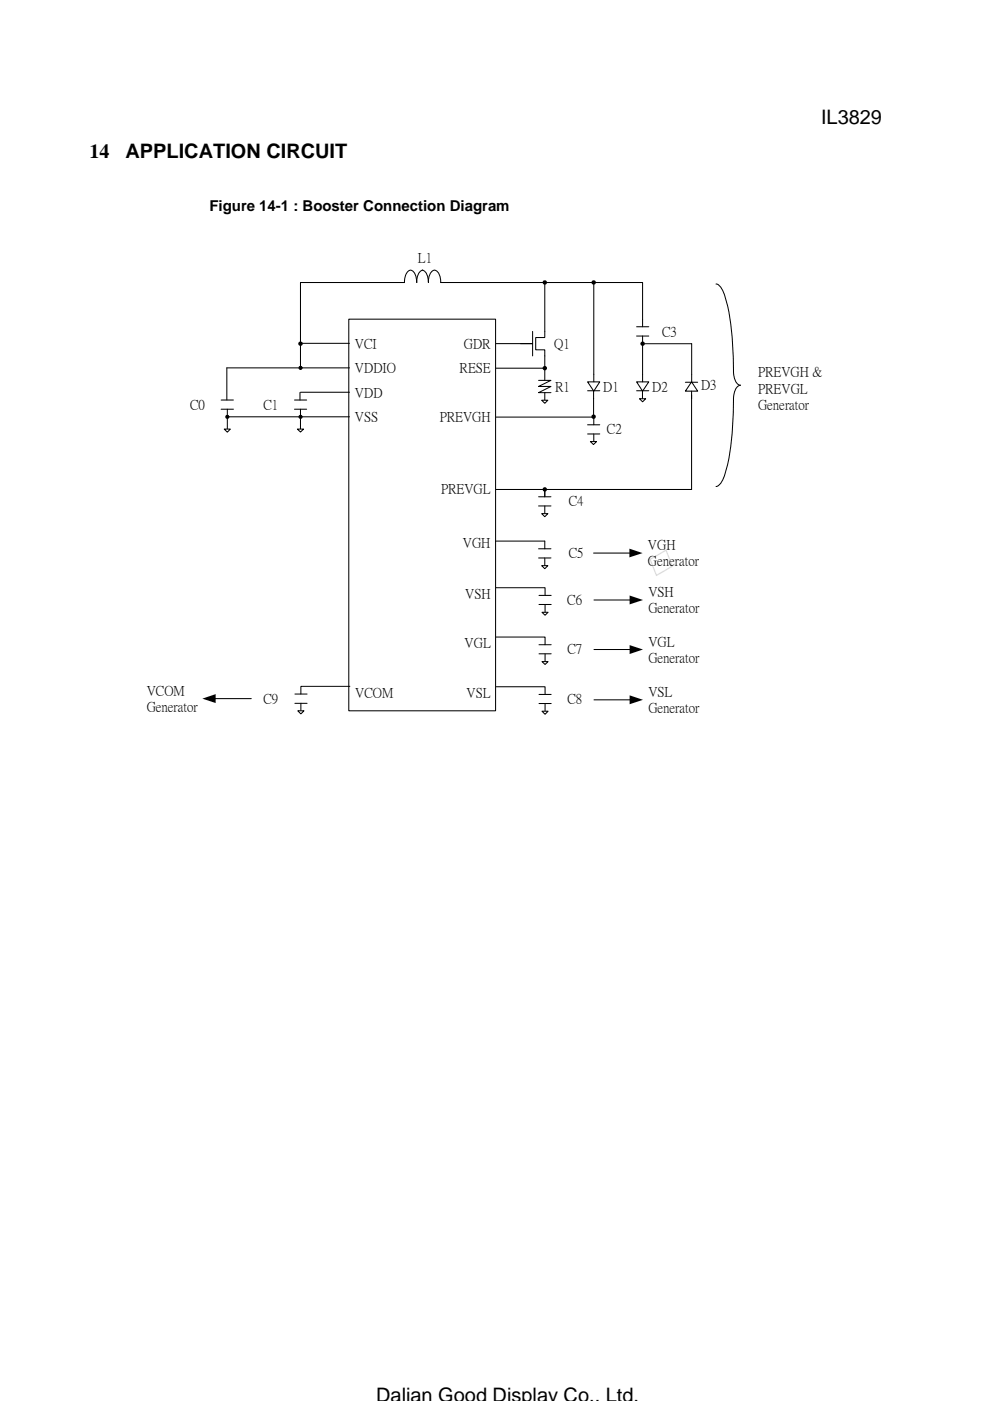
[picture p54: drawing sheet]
<svg xmlns="http://www.w3.org/2000/svg" width="210mm" height="297mm" viewBox="0 0 210 297" stroke-linecap="round" stroke-linejoin="round" font-family="sans-serif">
<defs><g id="words">
<g font-size="4.2">
<text x="174.2" y="26.2">IL3829</text>
<text x="19" y="33.6">14</text>
<text x="26.6" y="33.6">APPLICATION CIRCUIT</text>
<text x="79.8" y="297.2">Dalian Good Display Co., Ltd.</text>
</g>
<text font-size="3.2" x="44.4" y="44.7">Figure 14-1 : Booster Connection Diagram</text>
<g font-size="2.9">
<text x="88.6" y="55.6">L1</text>
<text x="140.4" y="71.1">C3</text>
<text x="75.3" y="73.7">VCI</text>
<text x="98.4" y="73.7">GDR</text>
<text x="117.6" y="73.7">Q1</text>
<text x="75.3" y="78.9">VDDIO</text>
<text x="97.5" y="78.9">RESE</text>
<text x="117.7" y="82.8">R1</text>
<text x="128" y="82.8">D1</text>
<text x="138.3" y="82.8">D2</text>
<text x="148.7" y="82.5">D3</text>
<text x="160.8" y="79.8">PREVGH &amp;</text>
<text x="160.8" y="83.2">PREVGL</text>
<text x="40.3" y="86.7">C0</text>
<text x="55.9" y="86.7">C1</text>
<text x="75.3" y="84.1">VDD</text>
<text x="75.3" y="89.3">VSS</text>
<text x="93.3" y="89.2">PREVGH</text>
<text x="160.8" y="86.7">Generator</text>
<text x="128.7" y="91.9">C2</text>
<text x="93.6" y="104.6">PREVGL</text>
<text x="120.6" y="107.1">C4</text>
<text x="98.1" y="115.9">VGH</text>
<text x="120.6" y="118.2">C5</text>
<text x="137.4" y="116.4">VGH</text>
<text x="137.4" y="119.8">Generator</text>
<text x="98.7" y="126.8">VSH</text>
<text x="120.3" y="128.1">C6</text>
<text x="137.5" y="126.3">VSH</text>
<text x="137.5" y="129.8">Generator</text>
<text x="98.5" y="137.2">VGL</text>
<text x="137.5" y="136.9">VGL</text>
<text x="120.3" y="138.5">C7</text>
<text x="137.5" y="140.3">Generator</text>
<text x="31.1" y="147.3">VCOM</text>
<text x="55.9" y="149.1">C9</text>
<text x="75.3" y="147.7">VCOM</text>
<text x="99" y="147.8">VSL</text>
<text x="120.3" y="149.1">C8</text>
<text x="137.5" y="147.5">VSL</text>
<text x="31.1" y="150.7">Generator</text>
<text x="137.5" y="151">Generator</text>
</g>
</g></defs>
<path d="M137.9 118.6l3.4-2 1.3 3.5-3.4 1.9zM90.8 145.8l3.4-2 1.3 3.4-3.3 2z" fill="none" stroke="#ddd" stroke-width=".26"/>
<path d="M74 67.7h31.1v83h-31.1z" fill="#fff"/>
<path d="M74 67.7h31.1v83h-31.1zM105.2 72.9h7.8M135 69.3h2.6M135 71.2h2.6M136.3 67.7v1.6M136.3 71.2v1.7M124.6 90.1h2.6M124.6 92h2.6M125.9 88.4v1.7M125.9 92v1.6" fill="none" stroke="#000" stroke-width=".22"/>
<path d="M125.2 93.6h1.3l-.6 .7z" fill="#fff"/>
<path d="M125.2 93.6h1.3l-.6 .7zM105.2 124.6h10.4v1.6M114.3 126.2h2.6M114.3 128.2h2.6M115.6 128.2v1.6" fill="none" stroke="#000" stroke-width=".22"/>
<path d="M115 129.8h1.2l-.6 .7z" fill="#fff"/>
<path d="M105.2 135.1h10.4v1.6M114.3 136.7h2.6M114.3 138.6h2.6M115 129.8h1.2l-.6 .7zM115.6 138.6v1.7M126 127.2h7.8" fill="none" stroke="#000" stroke-width=".22"/>
<path d="M133.5 126.3l2.9 .9-2.9 .9z" fill="#000"/>
<path d="M115 140.3h1.2l-.6 .6z" fill="#fff"/>
<path d="M105.2 145.6h10.4v1.6M114.3 147.2h2.6M114.3 149.2h2.6M115 140.3h1.2l-.6 .6zM115.6 149.2v1.6" fill="none" stroke="#000" stroke-width=".22"/>
<path d="M115 150.8h1.2l-.6 .6z" fill="#fff"/>
<path d="M62.5 147.2h2.6M62.5 149.1h2.6M63.8 149.1v1.6M74.2 145.5h-10.4v1.7M115 150.8h1.2l-.6 .6zM126 148.4h7.8" fill="none" stroke="#000" stroke-width=".22"/>
<path d="M133.5 147.4l2.9 1-2.9 .9z" fill="#000"/>
<path d="M63.2 150.7h1.3l-.7 .7z" fill="#fff"/>
<path d="M63.7 72.8v5.5M62.5 84.8h2.5M62.5 86.8h2.5M63.7 83.2h10.4M63.7 86.8v4.2M63.2 150.7h1.3l-.7 .7z" fill="none" stroke="#000" stroke-width=".22"/>
<path d="M63.1 91h1.3l-.7 .6z" fill="#fff"/>
<g fill="none" stroke="#000" stroke-width=".22">
<path d="M48.1 78h26M63.7 72.8h10.4M46.9 84.8h2.6M46.9 86.8h2.6M48.2 86.8v4.2M48.5 88.4h25.6M63.1 91h1.3l-.7 .6zM63.6 88.1l.4 .1v.4l-.5-.1zM63.6 83.2v1.6"/>
<circle cx="63.7" cy="78" r=".31"/>
</g>
<g fill="#000">
<path d="M63.6 88.1l.4 .1v.4l-.5-.1z" fill-rule="evenodd"/>
<circle cx="63.7" cy="78" r=".31"/>
</g>
<path d="M47.6 91h1.3l-.7 .6z" fill="#fff"/>
<g fill="none" stroke="#000" stroke-width=".22">
<path d="M89.7 57.3a2.45 2.45 0 0 0-1.3 2.6 2.48 2.48 0 0 0-1.3-2.6 2.17 2.17 0 0 0-1.3 2.3v.3h-22.1v13M92.1 57.3a2.44 2.44 0 0 0-1.2 2.6 2.49 2.49 0 0 0-1.3-2.6M92.2 57.3a2.46 2.46 0 0 1 1.3 2.6h42.8M115.5 59.9v10.4M48.1 78v6.8M47.6 91h1.3l-.7 .6z"/>
<circle cx="48.2" cy="88.4" r=".32"/>
</g>
<g fill="#000">
<circle cx="115.5" cy="59.9" r=".46"/>
<circle cx="63.7" cy="72.9" r=".48"/>
<circle cx="48.2" cy="88.4" r=".32"/>
</g>
<path d="M124.6 81h2.6l-1.3 1.9z" fill="#fff"/>
<path d="M125.9 79.4v1.6M124.6 81h2.6l-1.3 1.9zM124.6 82.8h2.6M125.9 82.9v1.6" fill="none" stroke="#000" stroke-width=".22"/>
<path d="M135 81h2.6l-1.3 1.9z" fill="#fff"/>
<path d="M136.3 79.4v1.6M135 81h2.6l-1.3 1.9zM135 82.8h2.6M136.3 82.9v1.6" fill="none" stroke="#000" stroke-width=".22"/>
<path d="M146.7 81l1.3 1.9h-2.6z" fill="#fff"/>
<path d="M105.2 78.1h10.3M110.4 72.9h2.6M113 70.3v5.2M115.5 70.3v1.3h-1.9v2.6h1.9v6.4M146.7 79.4v1.6M105.2 88.4h20.7M114.2 80.6h2.7l-2.7 1.3h2.7l-2.7 1.3h2.7M115.5 83.2v1.7M145.4 81h2.6M146.7 82.9v1.7M146.7 81l1.3 1.9h-2.6z" fill="none" stroke="#000" stroke-width=".22"/>
<circle cx="115.6" cy="78" r=".46" fill="#000"/>
<path d="M114.9 84.9h1.3l-.7 .6z" fill="#fff"/>
<path d="M125.9 59.9v19.5M136.3 59.9v7.8M146.7 72.9h-10.4v6.5M114.9 84.9h1.3l-.7 .6zM125.9 84.5v3.8" fill="none" stroke="#000" stroke-width=".22"/>
<g fill="#000">
<circle cx="125.9" cy="59.9" r=".47"/>
<circle cx="136.3" cy="72.9" r=".47"/>
<circle cx="125.9" cy="88.4" r=".47"/>
</g>
<path d="M135.6 84.5h1.3l-.6 .7z" fill="#fff"/>
<path d="M146.7 72.9v6.5M135.6 84.5h1.3l-.6 .7zM146.7 83.7v20.1h-41.5M114.2 105.3h2.7M114.2 107.3h2.7M115.5 103.7v1.6M115.5 107.3v1.6" fill="none" stroke="#000" stroke-width=".22"/>
<path d="M114.9 108.9h1.3l-.7 .7z" fill="#fff"/>
<path d="M151.9 60.2a2.02 2.02 0 0 1 1.5 1.5 45.8 45.8 0 0 1 2.2 15.9 5.3 5.3 0 0 0 .8 3.8l.6 .3a2.93 2.93 0 0 0-1.4 3.1 49.3 49.3 0 0 1-2.2 16.8 2.13 2.13 0 0 1-1.5 1.5M114.2 116.4h2.7M114.2 118.3h2.7M114.9 108.9h1.3l-.7 .7zM115.5 103.8v1.5M115.5 114.7v1.7M115.5 118.3v1.6M126 137.7h7.8M45.5 148.1h7.8" fill="none" stroke="#000" stroke-width=".22"/>
<g fill="#000">
<path d="M133.5 136.8l2.9 .9-2.9 1zM42.9 148.1l2.8-.9v1.9z"/>
<circle cx="115.6" cy="103.8" r=".47"/>
</g>
<path d="M114.9 119.9h1.3l-.7 .7z" fill="#fff"/>
<path d="M105.2 114.7h10.3M114.9 119.9h1.3l-.7 .7zM125.9 117.3h7.8" fill="none" stroke="#000" stroke-width=".22"/>
<path d="M133.5 116.3l2.8 1-2.8 .9z" fill="#000"/>
<use href="#words"/>
</svg>
